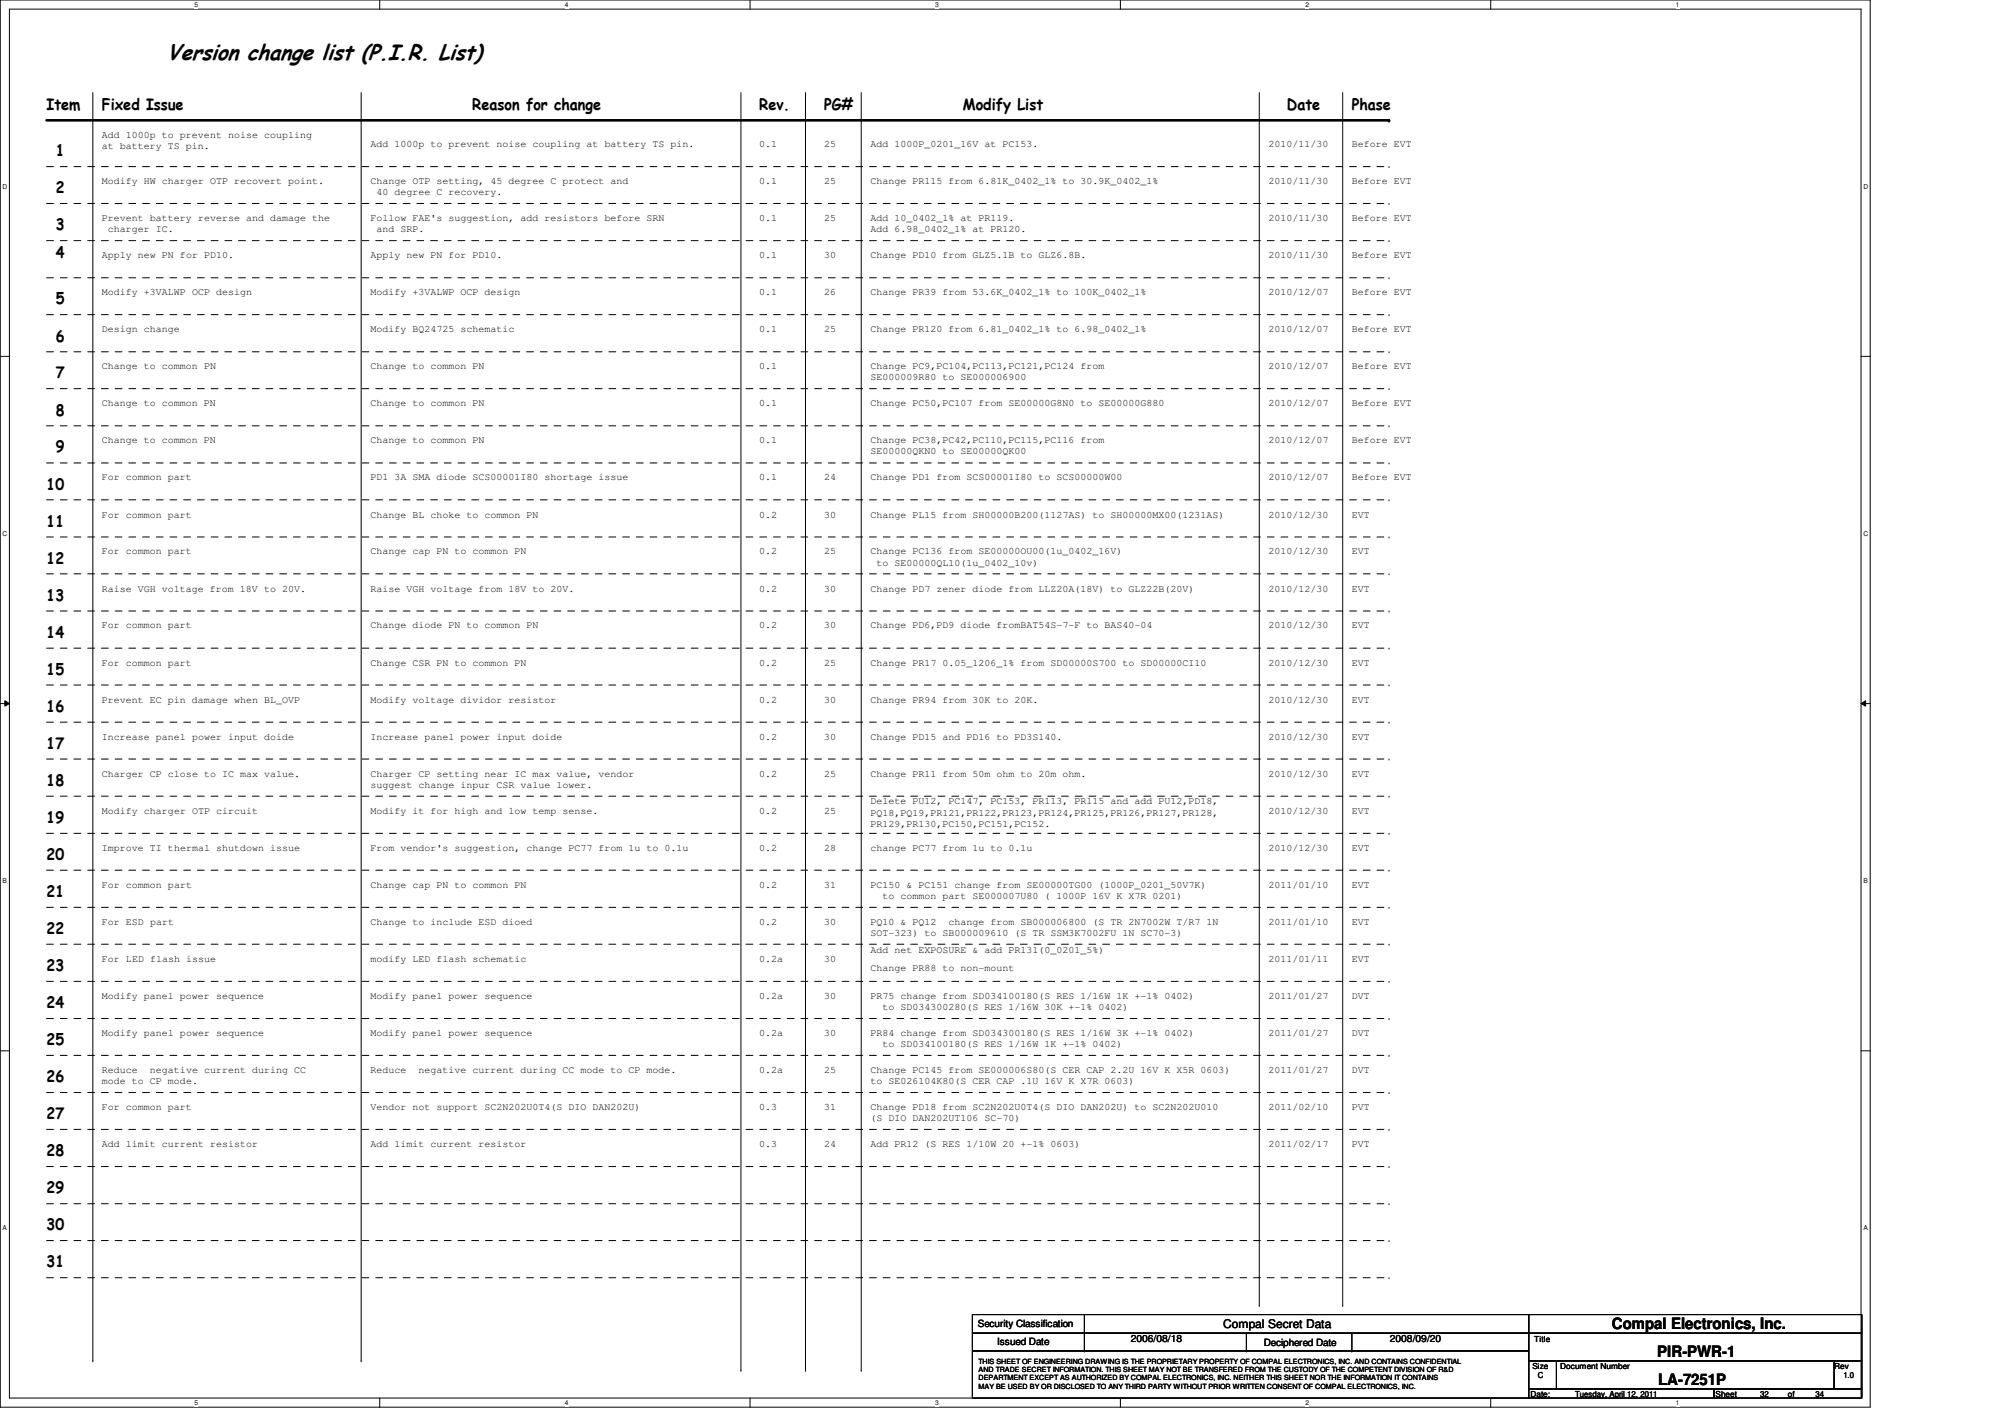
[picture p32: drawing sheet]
<svg xmlns="http://www.w3.org/2000/svg" width="297mm" height="210mm" viewBox="0 0 297 210" stroke-linecap="round" stroke-linejoin="round" font-family="sans-serif">
<defs><g id="words">
<text font-size="3.3" x="24.7" y="8.9">Version change list (P.I.R. List)</text>
<g font-size="2.3">
<text x="6.9" y="16.3">Item</text>
<text x="15.1" y="16.3">Fixed Issue</text>
<text x="70" y="16.3">Reason for change</text>
<text x="112.5" y="16.3">Rev.</text>
<text x="122.1" y="16.3">PG#</text>
<text x="142.7" y="16.3">Modify List</text>
<text x="190.7" y="16.3">Date</text>
<text x="200.3" y="16.3">Phase</text>
<text x="8.3" y="23.2">1</text>
<text x="8.3" y="28.6">2</text>
<text x="8.3" y="34.1">3</text>
<text x="8.3" y="38.2">4</text>
<text x="8.3" y="45.1">5</text>
<text x="8.3" y="50.6">6</text>
<text x="8.3" y="56">7</text>
<text x="8.3" y="61.6">8</text>
<text x="8.3" y="67">9</text>
<text x="6.9" y="72.5">10</text>
<text x="6.9" y="78">11</text>
<text x="6.9" y="83.5">12</text>
<text x="6.9" y="89">13</text>
<text x="6.9" y="94.4">14</text>
<text x="6.9" y="99.9">15</text>
<text x="6.9" y="105.5">16</text>
<text x="6.9" y="110.9">17</text>
<text x="6.9" y="116.4">18</text>
<text x="6.9" y="121.9">19</text>
<text x="6.9" y="127.4">20</text>
<text x="6.9" y="132.9">21</text>
<text x="6.9" y="138.3">22</text>
<text x="6.9" y="143.8">23</text>
<text x="6.9" y="149.3">24</text>
<text x="6.9" y="154.8">25</text>
<text x="6.9" y="160.3">26</text>
<text x="6.9" y="165.8">27</text>
<text x="6.9" y="171.3">28</text>
<text x="6.9" y="176.7">29</text>
<text x="6.9" y="182.2">30</text>
<text x="6.9" y="187.7">31</text>
<text x="238.8" y="196.9">Compal Electronics, Inc.</text>
<text x="245.5" y="201">PIR-PWR-1</text>
<text x="245.7" y="205.1">LA-7251P</text>
</g>
<text font-size="1.8" x="181.2" y="196.8">Compal Secret Data</text>
<g font-size="1.5">
<text x="15.1" y="20.4">Add 1000p to prevent noise coupling</text>
<text x="15.1" y="22.1">at battery TS pin.</text>
<text x="54.9" y="21.8">Add 1000p to prevent noise coupling at battery TS pin.</text>
<text x="112.5" y="21.8">0.1</text>
<text x="122.1" y="21.8">25</text>
<text x="128.9" y="21.8">Add 1000P_0201_16V at PC153.</text>
<text x="187.9" y="21.8">2010/11/30</text>
<text x="200.3" y="21.8">Before EVT</text>
<text x="15.1" y="27.3">Modify HW charger OTP recovert point.</text>
<text x="54.9" y="27.3">Change OTP setting, 45 degree C protect and</text>
<text x="55.8" y="28.9">40 degree C recovery.</text>
<text x="112.5" y="27.3">0.1</text>
<text x="122.1" y="27.3">25</text>
<text x="128.9" y="27.3">Change PR115 from 6.81K_0402_1% to 30.9K_0402_1%</text>
<text x="187.9" y="27.3">2010/11/30</text>
<text x="200.3" y="27.3">Before EVT</text>
<text x="15.1" y="32.8">Prevent battery reverse and damage the</text>
<text x="16" y="34.4">charger IC.</text>
<text x="54.9" y="32.8">Follow FAE's suggestion, add resistors before SRN</text>
<text x="55.8" y="34.4">and SRP.</text>
<text x="112.5" y="32.8">0.1</text>
<text x="122.1" y="32.8">25</text>
<text x="128.9" y="34.4">Add 6.98_0402_1% at PR120.</text>
<text x="128.9" y="32.8">Add 10_0402_1% at PR119.</text>
<text x="187.9" y="32.8">2010/11/30</text>
<text x="200.3" y="32.8">Before EVT</text>
<text x="15.1" y="38.2">Apply new PN for PD10.</text>
<text x="54.9" y="38.2">Apply new PN for PD10.</text>
<text x="112.5" y="38.2">0.1</text>
<text x="122.1" y="38.2">30</text>
<text x="128.9" y="38.2">Change PD10 from GLZ5.1B to GLZ6.8B.</text>
<text x="187.9" y="38.2">2010/11/30</text>
<text x="200.3" y="38.2">Before EVT</text>
<text x="15.1" y="43.7">Modify +3VALWP OCP design</text>
<text x="54.9" y="43.7">Modify +3VALWP OCP design</text>
<text x="112.5" y="43.7">0.1</text>
<text x="122.1" y="43.7">26</text>
<text x="128.9" y="43.7">Change PR39 from 53.6K_0402_1% to 100K_0402_1%</text>
<text x="187.9" y="43.7">2010/12/07</text>
<text x="200.3" y="43.7">Before EVT</text>
<text x="15.1" y="49.2">Design change</text>
<text x="54.9" y="49.2">Modify BQ24725 schematic</text>
<text x="112.5" y="49.2">0.1</text>
<text x="122.1" y="49.2">25</text>
<text x="128.9" y="49.2">Change PR120 from 6.81_0402_1% to 6.98_0402_1%</text>
<text x="187.9" y="49.2">2010/12/07</text>
<text x="200.3" y="49.2">Before EVT</text>
<text x="15.1" y="54.7">Change to common PN</text>
<text x="54.9" y="54.7">Change to common PN</text>
<text x="112.5" y="54.7">0.1</text>
<text x="128.9" y="56.3">SE000009R80 to SE000006900</text>
<text x="128.9" y="54.7">Change PC9,PC104,PC113,PC121,PC124 from</text>
<text x="187.9" y="54.7">2010/12/07</text>
<text x="200.3" y="54.7">Before EVT</text>
<text x="15.1" y="60.2">Change to common PN</text>
<text x="15.1" y="65.7">Change to common PN</text>
<text x="54.9" y="60.2">Change to common PN</text>
<text x="54.9" y="65.7">Change to common PN</text>
<text x="112.5" y="60.2">0.1</text>
<text x="112.5" y="65.7">0.1</text>
<text x="128.9" y="60.2">Change PC50,PC107 from SE00000G8N0 to SE00000G880</text>
<text x="128.9" y="65.7">Change PC38,PC42,PC110,PC115,PC116 from</text>
<text x="187.9" y="60.2">2010/12/07</text>
<text x="187.9" y="65.7">2010/12/07</text>
<text x="200.3" y="60.2">Before EVT</text>
<text x="200.3" y="65.7">Before EVT</text>
<text x="15.1" y="71.2">For common part</text>
<text x="54.9" y="71.2">PD1 3A SMA diode SCS00001I80 shortage issue</text>
<text x="112.5" y="71.2">0.1</text>
<text x="122.1" y="71.2">24</text>
<text x="128.9" y="67.3">SE00000QKN0 to SE00000QK00</text>
<text x="128.9" y="71.2">Change PD1 from SCS00001I80 to SCS00000W00</text>
<text x="187.9" y="71.2">2010/12/07</text>
<text x="200.3" y="71.2">Before EVT</text>
<text x="15.1" y="76.7">For common part</text>
<text x="54.9" y="76.7">Change BL choke to common PN</text>
<text x="112.5" y="76.7">0.2</text>
<text x="122.1" y="76.7">30</text>
<text x="128.9" y="76.7">Change PL15 from SH00000B200(1127AS) to SH00000MX00(1231AS)</text>
<text x="187.9" y="76.7">2010/12/30</text>
<text x="200.3" y="76.7">EVT</text>
<text x="15.1" y="82.1">For common part</text>
<text x="54.9" y="82.1">Change cap PN to common PN</text>
<text x="112.5" y="82.1">0.2</text>
<text x="122.1" y="82.1">25</text>
<text x="128.9" y="82.1">Change PC136 from SE00000OU00(1u_0402_16V)</text>
<text x="129.8" y="83.8">to SE00000QL10(1u_0402_10v)</text>
<text x="187.9" y="82.1">2010/12/30</text>
<text x="200.3" y="82.1">EVT</text>
<text x="15.1" y="87.6">Raise VGH voltage from 18V to 20V.</text>
<text x="54.9" y="87.6">Raise VGH voltage from 18V to 20V.</text>
<text x="112.5" y="87.6">0.2</text>
<text x="122.1" y="87.6">30</text>
<text x="128.9" y="87.6">Change PD7 zener diode from LLZ20A(18V) to GLZ22B(20V)</text>
<text x="187.9" y="87.6">2010/12/30</text>
<text x="200.3" y="87.6">EVT</text>
<text x="15.1" y="93.1">For common part</text>
<text x="54.9" y="93.1">Change diode PN to common PN</text>
<text x="112.5" y="93.1">0.2</text>
<text x="122.1" y="93.1">30</text>
<text x="128.9" y="93.1">Change PD6,PD9 diode fromBAT54S-7-F to BAS40-04</text>
<text x="187.9" y="93.1">2010/12/30</text>
<text x="200.3" y="93.1">EVT</text>
<text x="15.1" y="98.6">For common part</text>
<text x="54.9" y="98.6">Change CSR PN to common PN</text>
<text x="112.5" y="98.6">0.2</text>
<text x="122.1" y="98.6">25</text>
<text x="128.9" y="98.6">Change PR17 0.05_1206_1% from SD00000S700 to SD00000CI10</text>
<text x="187.9" y="98.6">2010/12/30</text>
<text x="200.3" y="98.6">EVT</text>
<text x="15.1" y="104.1">Prevent EC pin damage when BL_OVP</text>
<text x="54.9" y="104.1">Modify voltage dividor resistor</text>
<text x="112.5" y="104.1">0.2</text>
<text x="122.1" y="104.1">30</text>
<text x="128.9" y="104.1">Change PR94 from 30K to 20K.</text>
<text x="187.9" y="104.1">2010/12/30</text>
<text x="200.3" y="104.1">EVT</text>
<text x="15.1" y="109.6">Increase panel power input doide</text>
<text x="54.9" y="109.6">Increase panel power input doide</text>
<text x="112.5" y="109.6">0.2</text>
<text x="122.1" y="109.6">30</text>
<text x="128.9" y="109.6">Change PD15 and PD16 to PD3S140.</text>
<text x="187.9" y="109.6">2010/12/30</text>
<text x="200.3" y="109.6">EVT</text>
<text x="15.1" y="115.1">Charger CP close to IC max value.</text>
<text x="54.9" y="115.1">Charger CP setting near IC max value, vendor</text>
<text x="54.9" y="116.7">suggest change inpur CSR value lower.</text>
<text x="112.5" y="115.1">0.2</text>
<text x="122.1" y="115.1">25</text>
<text x="128.9" y="115.1">Change PR11 from 50m ohm to 20m ohm.</text>
<text x="128.9" y="119.2">Delete PU12, PC147, PC153, PR113, PR115 and add PU12,PD18,</text>
<text x="187.9" y="115.1">2010/12/30</text>
<text x="200.3" y="115.1">EVT</text>
<text x="15.1" y="120.5">Modify charger OTP circuit</text>
<text x="54.9" y="120.5">Modify it for high and low temp sense.</text>
<text x="112.5" y="120.5">0.2</text>
<text x="122.1" y="120.5">25</text>
<text x="128.9" y="120.8">PQ18,PQ19,PR121,PR122,PR123,PR124,PR125,PR126,PR127,PR128,</text>
<text x="128.9" y="122.5">PR129,PR130,PC150,PC151,PC152.</text>
<text x="187.9" y="120.5">2010/12/30</text>
<text x="200.3" y="120.5">EVT</text>
<text x="15.1" y="126">Improve TI thermal shutdown issue</text>
<text x="15.1" y="131.5">For common part</text>
<text x="54.9" y="126">From vendor's suggestion, change PC77 from 1u to 0.1u</text>
<text x="54.9" y="131.5">Change cap PN to common PN</text>
<text x="112.5" y="126">0.2</text>
<text x="112.5" y="131.5">0.2</text>
<text x="122.1" y="126">28</text>
<text x="122.1" y="131.5">31</text>
<text x="128.9" y="126">change PC77 from 1u to 0.1u</text>
<text x="128.9" y="131.5">PC150 &amp; PC151 change from SE00000TG00 (1000P_0201_50V7K)</text>
<text x="187.9" y="126">2010/12/30</text>
<text x="187.9" y="131.5">2011/01/10</text>
<text x="200.3" y="131.5">EVT</text>
<text x="200.3" y="126">EVT</text>
<text x="15.1" y="137">For ESD part</text>
<text x="54.9" y="137">Change to include ESD dioed</text>
<text x="112.5" y="137">0.2</text>
<text x="122.1" y="137">30</text>
<text x="128.9" y="137">PQ10 &amp; PQ12</text>
<text x="130.7" y="133.2">to common part SE000007U80 ( 1000P 16V K X7R 0201)</text>
<text x="140.5" y="137">change from SB000006800 (S TR 2N7002W T/R7 1N</text>
<text x="187.9" y="137">2011/01/10</text>
<text x="200.3" y="137">EVT</text>
<text x="15.1" y="142.5">For LED flash issue</text>
<text x="54.9" y="142.5">modify LED flash schematic</text>
<text x="112.5" y="142.5">0.2a</text>
<text x="122.1" y="142.5">30</text>
<text x="128.9" y="138.6">SOT-323) to SB000009610 (S TR SSM3K7002FU 1N SC70-3)</text>
<text x="128.9" y="141.1">Add net EXPOSURE &amp; add PR131(0_0201_5%)</text>
<text x="128.9" y="143.8">Change PR88 to non-mount</text>
<text x="187.9" y="142.5">2011/01/11</text>
<text x="200.3" y="142.5">EVT</text>
<text x="15.1" y="148">Modify panel power sequence</text>
<text x="54.9" y="148">Modify panel power sequence</text>
<text x="112.5" y="148">0.2a</text>
<text x="122.1" y="148">30</text>
<text x="128.9" y="148">PR75 change from SD034100180(S RES 1/16W 1K +-1% 0402)</text>
<text x="130.7" y="149.6">to SD034300280(S RES 1/16W 30K +-1% 0402)</text>
<text x="187.9" y="148">2011/01/27</text>
<text x="200.3" y="148">DVT</text>
<text x="15.1" y="153.5">Modify panel power sequence</text>
<text x="54.9" y="153.5">Modify panel power sequence</text>
<text x="112.5" y="153.5">0.2a</text>
<text x="122.1" y="153.5">30</text>
<text x="128.9" y="153.5">PR84 change from SD034300180(S RES 1/16W 3K +-1% 0402)</text>
<text x="130.7" y="155.1">to SD034100180(S RES 1/16W 1K +-1% 0402)</text>
<text x="187.9" y="153.5">2011/01/27</text>
<text x="200.3" y="153.5">DVT</text>
<text x="15.1" y="159">Reduce</text>
<text x="15.1" y="160.6">mode to CP mode.</text>
<text x="22.2" y="159">negative current during CC</text>
<text x="54.9" y="159">Reduce</text>
<text x="62" y="159">negative current during CC mode to CP mode.</text>
<text x="112.5" y="159">0.2a</text>
<text x="122.1" y="159">25</text>
<text x="128.9" y="159">Change PC145 from SE000006S80(S CER CAP 2.2U 16V K X5R 0603)</text>
<text x="128.9" y="160.6">to SE026104K80(S CER CAP .1U 16V K X7R 0603)</text>
<text x="187.9" y="159">2011/01/27</text>
<text x="200.3" y="159">DVT</text>
<text x="15.1" y="164.4">For common part</text>
<text x="54.9" y="164.4">Vendor not support SC2N202U0T4(S DIO DAN202U)</text>
<text x="112.5" y="164.4">0.3</text>
<text x="122.1" y="164.4">31</text>
<text x="128.9" y="166.1">(S DIO DAN202UT106 SC-70)</text>
<text x="128.9" y="164.4">Change PD18 from SC2N202U0T4(S DIO DAN202U) to SC2N202U010</text>
<text x="187.9" y="164.4">2011/02/10</text>
<text x="200.3" y="164.4">PVT</text>
<text x="15.1" y="169.9">Add limit current resistor</text>
<text x="54.9" y="169.9">Add limit current resistor</text>
<text x="112.5" y="169.9">0.3</text>
<text x="122.1" y="169.9">24</text>
<text x="128.9" y="169.9">Add PR12 (S RES 1/10W 20 +-1% 0603)</text>
<text x="187.9" y="169.9">2011/02/17</text>
<text x="200.3" y="169.9">PVT</text>
<text x="144.9" y="196.6">Security Classification</text>
<text x="147.7" y="199.3">Issued Date</text>
<text x="167.5" y="198.8">2006/08/18</text>
<text x="187.2" y="199.4">Deciphered Date</text>
<text x="205.9" y="198.8">2008/09/20</text>
</g>
<g font-size="1.2">
<text x="227" y="202.7">Size</text>
<text x="227.3" y="198.8">Title</text>
<text x="231.1" y="202.7">Document Number</text>
<text x="271.7" y="202.7">Rev</text>
<text x="226.7" y="206.9">Date:</text>
<text x="227.8" y="204.1">C</text>
<text x="233.3" y="206.9">Tuesday, April 12, 2011</text>
<text x="254.2" y="206.9">Sheet</text>
<text x="260.8" y="206.9">32</text>
<text x="264.9" y="206.9">of</text>
<text x="269" y="206.9">34</text>
<text x="273.1" y="204.1">1.0</text>
</g>
<g font-size="1.1">
<text x="145" y="203.2">AND TRADE SECRET INFORMATION. THIS SHEET MAY NOT BE TRANSFERED FROM THE CUSTODY OF THE COMPETENT DIVISION OF R&amp;D</text>
<text x="145" y="202">THIS SHEET OF ENGINEERING DRAWING IS THE PROPRIETARY PROPERTY OF COMPAL ELECTRONICS, INC. AND CONTAINS CONFIDENTIAL</text>
<text x="145" y="205.7">MAY BE USED BY OR DISCLOSED TO ANY THIRD PARTY WITHOUT PRIOR WRITTEN CONSENT OF COMPAL ELECTRONICS, INC.</text>
<text x="145" y="204.5">DEPARTMENT EXCEPT AS AUTHORIZED BY COMPAL ELECTRONICS, INC. NEITHER THIS SHEET NOR THE INFORMATION IT CONTAINS</text>
</g>
<g font-size="1">
<text x="28.8" y="1">5</text>
<text x="83.7" y="1">4</text>
<text x="138.6" y="1">3</text>
<text x="193.4" y="1">2</text>
<text x="248.3" y="1">1</text>
<text x=".4" y="27.9">D</text>
<text x="276.1" y="27.9">D</text>
<text x=".4" y="79.4">C</text>
<text x="276.1" y="79.4">C</text>
<text x=".4" y="130.8">B</text>
<text x="276.1" y="130.8">B</text>
<text x=".4" y="182.2">A</text>
<text x="276.1" y="182.2">A</text>
<text x="28.8" y="208.1">5</text>
<text x="83.7" y="208.1">4</text>
<text x="138.6" y="208.1">3</text>
<text x="193.4" y="208.1">2</text>
<text x="248.3" y="208.1">1</text>
</g>
</g></defs>
<path d="M0 0h277.1v208.4h-277.1zM1.4 1.4h274.3v205.7h-274.3z" fill="none" stroke="#000" stroke-width=".15"/>
<g fill="#fff">
<path d="M28.8 .1h.6v1.1h-.6z"/>
<path d="M28.8 207.2h.6v1.1h-.6z"/>
</g>
<path d="M56.3 0v1.4M56.3 207.1v1.3" fill="none" stroke="#000" stroke-width=".15"/>
<g fill="#fff">
<path d="M83.7 .1h.5v1.1h-.5z"/>
<path d="M83.7 207.2h.5v1.1h-.5z"/>
</g>
<path d="M111.1 0v1.4M111.1 207.1v1.3" fill="none" stroke="#000" stroke-width=".15"/>
<g fill="#fff">
<path d="M138.6 .1h.5v1.1h-.5z"/>
<path d="M138.6 207.2h.5v1.1h-.5z"/>
</g>
<path d="M166 0v1.4M166 207.1v1.3" fill="none" stroke="#000" stroke-width=".15"/>
<g fill="#fff">
<path d="M193.4 .1h.6v1.1h-.6z"/>
<path d="M193.4 207.2h.6v1.1h-.6z"/>
</g>
<path d="M220.8 0v1.4M220.8 207.1v1.3" fill="none" stroke="#000" stroke-width=".15"/>
<g fill="#fff">
<path d="M248.3 .1h.5v1.1h-.5z"/>
<path d="M248.3 207.2h.5v1.1h-.5z"/>
<path d="M.4 27.1h.7v1.1h-.7z"/>
<path d="M276.1 27.1h.7v1.1h-.7z"/>
<path d="M.4 78.5h.7v1.1h-.7z"/>
<path d="M276.1 78.5h.7v1.1h-.7z"/>
</g>
<path d="M0 52.8h1.4M275.7 52.8h1.4" fill="none" stroke="#000" stroke-width=".15"/>
<g fill="#fff">
<path d="M.4 129.9h.6v1.1h-.6z"/>
<path d="M276.1 129.9h.6v1.1h-.6z"/>
</g>
<path d="M0 104.2h1.4M.7 103.8l.7 .4-.7 .4zM275.7 104.2l.7-.4v.8zM275.7 104.2h1.4" fill="none" stroke="#000" stroke-width=".15"/>
<path d="M.7 103.8l.7 .4-.7 .4zM275.7 104.2l.7-.4v.8z" fill="#000"/>
<g fill="#fff">
<path d="M.4 181.4h.6v1.1h-.6z"/>
<path d="M276.1 181.4h.6v1.1h-.6z"/>
</g>
<g fill="none" stroke="#000" stroke-width=".15">
<path d="M13.8 13.7v187.9M53.5 13.7v187.9M109.8 13.7v189.3M119.3 13.7v189.3M127.6 13.7v189.3M186.6 13.7v179.7M198.9 13.7v179.7M0 155.7h1.4M275.7 155.7h1.4M144.1 194.7h82.4v2.8h-82.4zM144.1 197.5h82.4v2.6h-82.4zM160.7 197.5h.1"/>
<path d="M160.7 194.7v5.4M184.7 197.5v2.6M186.6 193.4h.1M198.9 193.4h.1M200.3 197.5v2.6M226.5 194.7h49.3v2.8h-49.3zM226.5 197.5h49.3v4.1h-49.3zM13.8 201.6h.1M53.5 201.6h.1M109.8 203h.1M119.3 203h.1M127.6 203h.1"/>
<path d="M144.1 200.1h82.4v7h-82.4zM160.7 200.1h.1M184.7 200.1h.1M200.3 200.1h.1M226.5 201.6h4.1v4.1h-4.1zM226.5 205.7h27.4v1.4h-27.4zM230.6 201.6h41.1v4.1h-41.1zM253.9 205.7h21.9v1.4h-21.9zM271.7 201.6h4.1v4.1h-4.1z"/>
</g>
<path d="M6.9 17.8h198.9" fill="none" stroke="#000" stroke-width=".38"/>
<circle cx="205.8" cy="17.8" r=".19" fill="#000"/>
<g fill="none" stroke="#000" stroke-width=".15" stroke-dasharray="1 1 1 1 1 1 1 1">
<path d="M6.9 24.7h198.9M6.9 30.1h198.9M6.9 35.6h198.9M205.8 24.7h.1M205.8 30.1h.1M205.8 35.6h.1M6.9 41.1h198.9M6.9 46.6h198.9M6.9 52.1h198.9M6.9 57.6h198.9M205.8 41.1h.1M205.8 46.6h.1"/>
<path d="M205.8 52.1h.1M205.8 57.6h.1M6.9 63.1h198.9M6.9 68.6h198.9M6.9 74h198.9M6.9 79.5h198.9M205.8 63.1h.1M205.8 68.6h.1M205.8 74h.1M205.8 79.5h.1M6.9 85h198.9M6.9 90.5h198.9"/>
<path d="M6.9 96h198.9M205.8 85h.1M205.8 90.5h.1M205.8 96h.1M6.9 101.5h198.9M6.9 107h198.9M6.9 112.4h198.9M6.9 117.9h198.9M205.8 101.5h.1M205.8 107h.1M205.8 112.4h.1M205.8 117.9h.1"/>
<path d="M6.9 134.4h198.9M6.9 123.4h198.9M6.9 128.9h198.9M6.9 139.9h198.9M205.8 134.4h.1M205.8 123.4h.1M205.8 128.9h.1M205.8 139.9h.1M6.9 145.4h198.9M6.9 150.9h198.9M6.9 156.3h198.9M205.8 145.4h.1"/>
<path d="M205.8 150.9h.1M205.8 156.3h.1M6.9 161.8h198.9M6.9 167.3h198.9M6.9 178.3h198.9M6.9 172.8h198.9M205.8 161.8h.1M205.8 167.3h.1M205.8 178.3h.1M205.8 172.8h.1M6.9 189.3h198.9M6.9 183.8h198.9"/>
<path d="M205.8 189.3h.1M205.8 183.8h.1"/>
</g>
<use href="#words"/>
</svg>
